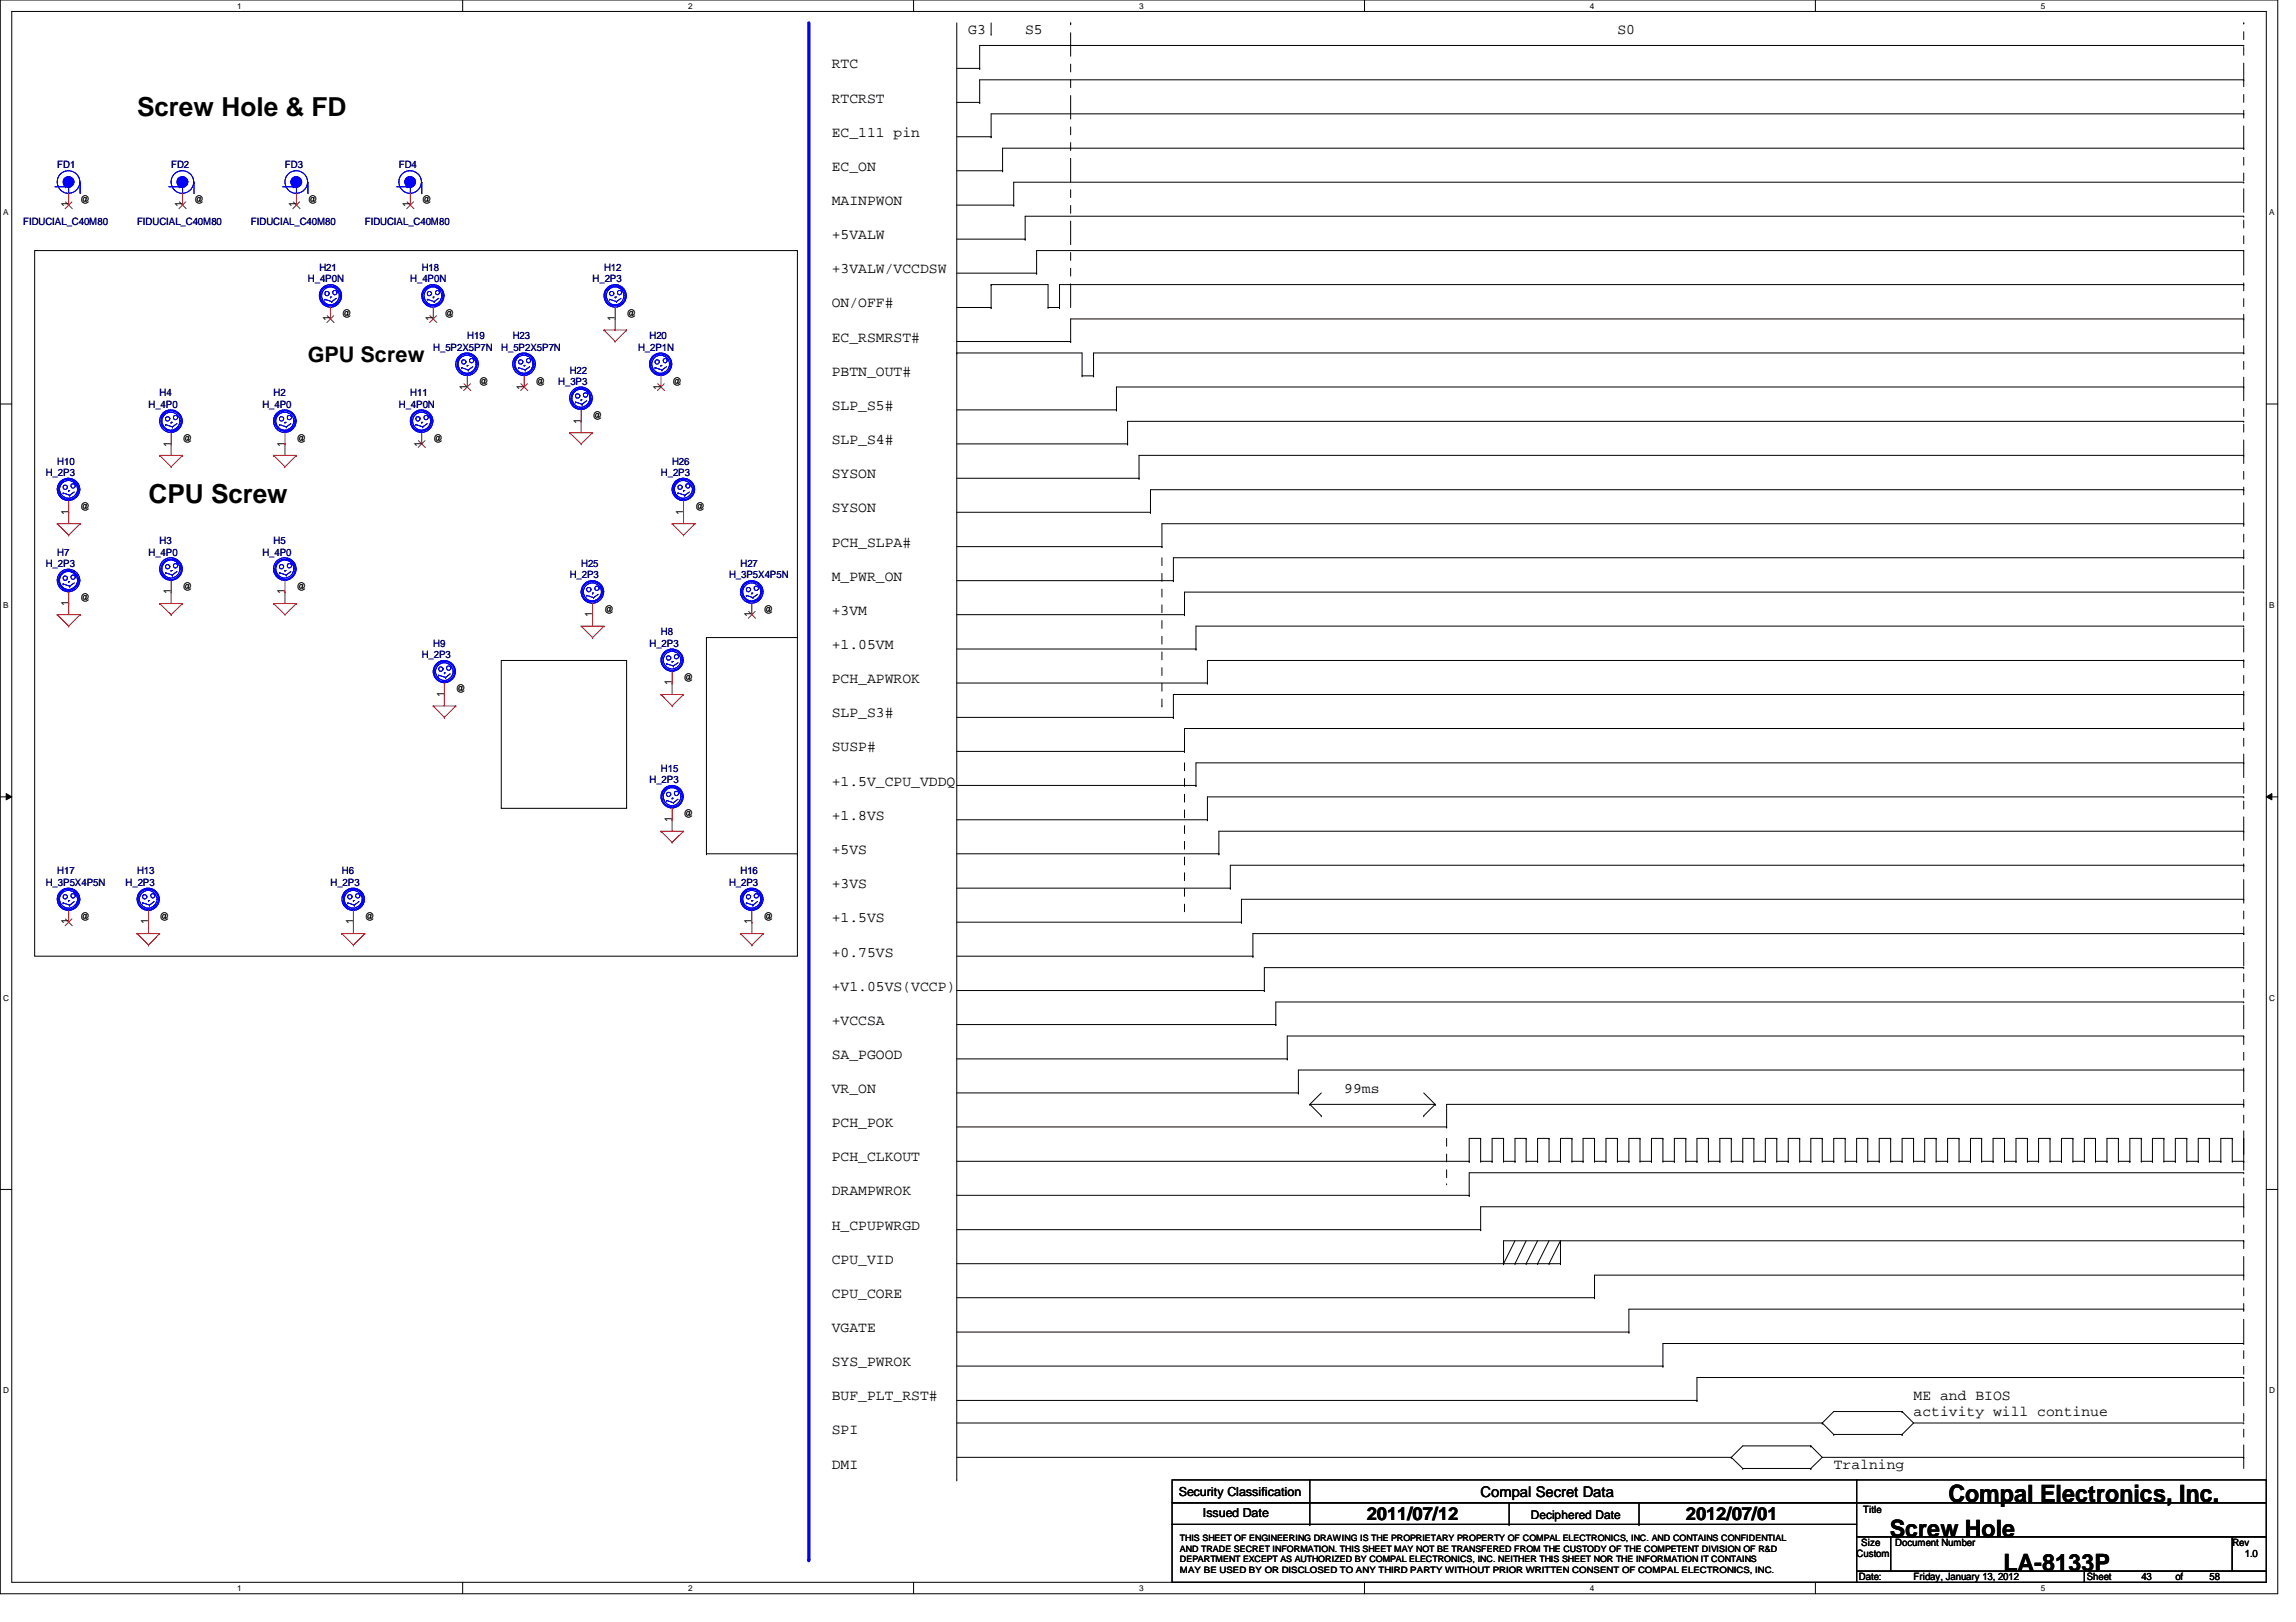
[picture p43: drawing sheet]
<svg xmlns="http://www.w3.org/2000/svg" width="297mm" height="210mm" viewBox="0 0 297 210" stroke-linecap="round" stroke-linejoin="round" font-family="sans-serif">
<defs><g id="words">
<g font-size="3.4">
<text x="17.7" y="15">Screw Hole &amp; FD</text>
<text x="19.2" y="65.1">CPU Screw</text>
</g>
<g font-size="3.1">
<text x="252.1" y="194.4">Compal Electronics, Inc.</text>
<text x="244.5" y="198.8">Screw Hole</text>
<text x="259.2" y="203.2">LA-8133P</text>
</g>
<text font-size="2.8" x="39.8" y="46.8">GPU Screw</text>
<g font-size="2.3">
<text x="176.8" y="196.6">2011/07/12</text>
<text x="218.1" y="196.6">2012/07/01</text>
</g>
<g font-size="1.9">
<text x="125.3" y="4.4">G3</text>
<text x="132.6" y="4.4">S5</text>
<text x="209.3" y="4.4">S0</text>
<text x="107.6" y="8.8">RTC</text>
<text x="107.6" y="13.3">RTCRST</text>
<text x="107.6" y="17.7">EC_111 pin</text>
<text x="107.6" y="22.1">EC_ON</text>
<text x="107.6" y="26.5">MAINPWON</text>
<text x="107.6" y="30.9">+5VALW</text>
<text x="107.6" y="35.4">+3VALW/VCCDSW</text>
<text x="107.6" y="39.8">ON/OFF#</text>
<text x="107.6" y="44.2">EC_RSMRST#</text>
<text x="107.6" y="53">SLP_S5#</text>
<text x="107.6" y="48.6">PBTN_OUT#</text>
<text x="107.6" y="57.5">SLP_S4#</text>
<text x="107.6" y="61.9">SYSON</text>
<text x="107.6" y="70.7">PCH_SLPA#</text>
<text x="107.6" y="66.3">SYSON</text>
<text x="107.6" y="75.1">M_PWR_ON</text>
<text x="107.6" y="84">+1.05VM</text>
<text x="107.6" y="79.6">+3VM</text>
<text x="107.6" y="88.4">PCH_APWROK</text>
<text x="107.6" y="92.8">SLP_S3#</text>
<text x="107.6" y="101.7">+1.5V_CPU_VDDQ</text>
<text x="107.6" y="97.2">SUSP#</text>
<text x="107.6" y="106.1">+1.8VS</text>
<text x="107.6" y="110.5">+5VS</text>
<text x="107.6" y="119.3">+1.5VS</text>
<text x="107.6" y="114.9">+3VS</text>
<text x="107.6" y="123.8">+0.75VS</text>
<text x="107.6" y="128.2">+V1.05VS(VCCP)</text>
<text x="107.6" y="132.6">+VCCSA</text>
<text x="107.6" y="137">SA_PGOOD</text>
<text x="107.6" y="141.4">VR_ON</text>
<text x="173.9" y="141.4">99ms</text>
<text x="107.6" y="145.9">PCH_POK</text>
<text x="107.6" y="150.3">PCH_CLKOUT</text>
<text x="107.6" y="154.7">DRAMPWROK</text>
<text x="107.6" y="159.1">H_CPUPWRGD</text>
<text x="107.6" y="163.5">CPU_VID</text>
<text x="107.6" y="168">CPU_CORE</text>
<text x="107.6" y="172.4">VGATE</text>
<text x="107.6" y="176.8">SYS_PWROK</text>
<text x="107.6" y="181.2">BUF_PLT_RST#</text>
<text x="107.6" y="185.6">SPI</text>
<text x="247.6" y="183.2">activity will continue</text>
<text x="247.6" y="181.2">ME and BIOS</text>
<text x="107.6" y="190.1">DMI</text>
<text x="237.2" y="190.1">Tralning</text>
<text x="191.6" y="193.7">Compal Secret Data</text>
</g>
<g font-size="1.6">
<text x="152.5" y="193.5">Security Classification</text>
<text x="155.6" y="196.3">Issued Date</text>
<text x="198" y="196.5">Deciphered Date</text>
</g>
<g font-size="1.3" fill="#000080">
<text x="7.4" y="21.8">FD1</text>
<text x="22.1" y="21.8">FD2</text>
<text x="36.9" y="21.8">FD3</text>
<text x="51.6" y="21.8">FD4</text>
<text x="3" y="29.2">FIDUCIAL_C40M80</text>
<text x="17.7" y="29.2">FIDUCIAL_C40M80</text>
<text x="32.5" y="29.2">FIDUCIAL_C40M80</text>
<text x="47.2" y="29.2">FIDUCIAL_C40M80</text>
<text x="41.3" y="35.1">H21</text>
<text x="54.6" y="35.1">H18</text>
<text x="78.1" y="35.1">H12</text>
<text x="39.8" y="36.5">H_4P0N</text>
<text x="53.1" y="36.5">H_4P0N</text>
<text x="76.7" y="36.5">H_2P3</text>
<text x="56" y="45.4">H_5P2X5P7N</text>
<text x="60.4" y="43.9">H19</text>
<text x="64.9" y="45.4">H_5P2X5P7N</text>
<text x="66.3" y="43.9">H23</text>
<text x="82.5" y="45.4">H_2P1N</text>
<text x="84" y="43.9">H20</text>
<text x="19.2" y="52.7">H_4P0</text>
<text x="20.7" y="51.3">H4</text>
<text x="33.9" y="52.7">H_4P0</text>
<text x="35.4" y="51.3">H2</text>
<text x="51.6" y="52.7">H_4P0N</text>
<text x="53.1" y="51.3">H11</text>
<text x="72.2" y="49.8">H_3P3</text>
<text x="73.7" y="48.3">H22</text>
<text x="5.9" y="61.6">H_2P3</text>
<text x="7.4" y="60.1">H10</text>
<text x="85.5" y="61.6">H_2P3</text>
<text x="86.9" y="60.1">H26</text>
<text x="7.4" y="71.9">H7</text>
<text x="19.2" y="71.9">H_4P0</text>
<text x="20.7" y="70.4">H3</text>
<text x="33.9" y="71.9">H_4P0</text>
<text x="35.4" y="70.4">H5</text>
<text x="5.9" y="73.4">H_2P3</text>
<text x="73.7" y="74.8">H_2P3</text>
<text x="75.2" y="73.4">H25</text>
<text x="94.3" y="74.8">H_3P5X4P5N</text>
<text x="95.8" y="73.4">H27</text>
<text x="56" y="83.7">H9</text>
<text x="84" y="83.7">H_2P3</text>
<text x="85.5" y="82.2">H8</text>
<text x="54.6" y="85.2">H_2P3</text>
<text x="84" y="101.4">H_2P3</text>
<text x="85.5" y="99.9">H15</text>
<text x="7.4" y="113.2">H17</text>
<text x="17.7" y="113.2">H13</text>
<text x="44.2" y="113.2">H6</text>
<text x="95.8" y="113.2">H16</text>
<text x="5.9" y="114.6">H_3P5X4P5N</text>
<text x="16.3" y="114.6">H_2P3</text>
<text x="42.8" y="114.6">H_2P3</text>
<text x="94.3" y="114.6">H_2P3</text>
</g>
<g font-size="1.3">
<text x="8.8" y="26.8" transform="rotate(-90 8.8 26.8)">1</text>
<text x="10.4" y="26.2">@</text>
<text x="23.6" y="26.8" transform="rotate(-90 23.6 26.8)">1</text>
<text x="25.1" y="26.2">@</text>
<text x="38.3" y="26.8" transform="rotate(-90 38.3 26.8)">1</text>
<text x="39.8" y="26.2">@</text>
<text x="53" y="26.8" transform="rotate(-90 53 26.8)">1</text>
<text x="54.6" y="26.2">@</text>
<text x="42.7" y="41.6" transform="rotate(-90 42.7 41.6)">1</text>
<text x="44.2" y="41">@</text>
<text x="56" y="41.6" transform="rotate(-90 56 41.6)">1</text>
<text x="57.5" y="41">@</text>
<text x="79.5" y="41.6" transform="rotate(-90 79.5 41.6)">1</text>
<text x="81.1" y="41">@</text>
<text x="60.4" y="50.4" transform="rotate(-90 60.4 50.4)">1</text>
<text x="61.9" y="49.8">@</text>
<text x="67.8" y="50.4" transform="rotate(-90 67.8 50.4)">1</text>
<text x="69.3" y="49.8">@</text>
<text x="85.5" y="50.4" transform="rotate(-90 85.5 50.4)">1</text>
<text x="87" y="49.8">@</text>
<text x="22.1" y="57.8" transform="rotate(-90 22.1 57.8)">1</text>
<text x="23.6" y="57.2">@</text>
<text x="36.8" y="57.8" transform="rotate(-90 36.8 57.8)">1</text>
<text x="38.4" y="57.2">@</text>
<text x="54.5" y="57.8" transform="rotate(-90 54.5 57.8)">1</text>
<text x="56" y="57.2">@</text>
<text x="75.1" y="54.8" transform="rotate(-90 75.1 54.8)">1</text>
<text x="76.7" y="54.2">@</text>
<text x="10.4" y="66">@</text>
<text x="89.9" y="66">@</text>
<text x="8.8" y="66.6" transform="rotate(-90 8.8 66.6)">1</text>
<text x="88.4" y="66.6" transform="rotate(-90 88.4 66.6)">1</text>
<text x="10.4" y="77.8">@</text>
<text x="22.1" y="76.9" transform="rotate(-90 22.1 76.9)">1</text>
<text x="23.6" y="76.3">@</text>
<text x="36.8" y="76.9" transform="rotate(-90 36.8 76.9)">1</text>
<text x="38.4" y="76.3">@</text>
<text x="8.8" y="78.4" transform="rotate(-90 8.8 78.4)">1</text>
<text x="76.6" y="79.9" transform="rotate(-90 76.6 79.9)">1</text>
<text x="78.1" y="79.3">@</text>
<text x="97.2" y="79.9" transform="rotate(-90 97.2 79.9)">1</text>
<text x="98.8" y="79.3">@</text>
<text x="59" y="89.6">@</text>
<text x="86.9" y="88.7" transform="rotate(-90 86.9 88.7)">1</text>
<text x="88.4" y="88.1">@</text>
<text x="57.4" y="90.2" transform="rotate(-90 57.4 90.2)">1</text>
<text x="86.9" y="106.4" transform="rotate(-90 86.9 106.4)">1</text>
<text x="88.4" y="105.8">@</text>
<text x="8.8" y="119.6" transform="rotate(-90 8.8 119.6)">1</text>
<text x="10.4" y="119">@</text>
<text x="19.2" y="119.6" transform="rotate(-90 19.2 119.6)">1</text>
<text x="20.7" y="119">@</text>
<text x="45.7" y="119.6" transform="rotate(-90 45.7 119.6)">1</text>
<text x="47.2" y="119">@</text>
<text x="97.2" y="119.6" transform="rotate(-90 97.2 119.6)">1</text>
<text x="98.8" y="119">@</text>
<text x="241" y="195.8">Title</text>
<text x="240.2" y="201.5">Custom</text>
<text x="240.8" y="200.1">Size</text>
<text x="245.2" y="200.1">Document Number</text>
<text x="288.8" y="200.1">Rev</text>
<text x="290.4" y="201.5">1.0</text>
<text x="240.5" y="204.5">Date:</text>
<text x="247.6" y="204.5">Friday, January 13, 2012</text>
<text x="270" y="204.5">Sheet</text>
<text x="277" y="204.5">43</text>
<text x="281.4" y="204.5">of</text>
<text x="285.8" y="204.5">58</text>
</g>
<g font-size="1.1">
<text x="30.7" y="1.1">1</text>
<text x="89" y="1.1">2</text>
<text x="147.4" y="1.1">3</text>
<text x="205.7" y="1.1">4</text>
<text x="264" y="1.1">5</text>
<text x=".4" y="27.9">A</text>
<text x="293.6" y="27.9">A</text>
<text x=".4" y="78.7">B</text>
<text x="293.6" y="78.7">B</text>
<text x=".4" y="129.5">C</text>
<text x="293.6" y="129.5">C</text>
<text x=".4" y="180.3">D</text>
<text x="293.6" y="180.3">D</text>
<text x="152.6" y="202.2">DEPARTMENT EXCEPT AS AUTHORIZED BY COMPAL ELECTRONICS, INC. NEITHER THIS SHEET NOR THE INFORMATION IT CONTAINS</text>
<text x="152.6" y="200.8">AND TRADE SECRET INFORMATION. THIS SHEET MAY NOT BE TRANSFERED FROM THE CUSTODY OF THE COMPETENT DIVISION OF R&amp;D</text>
<text x="152.7" y="199.4">THIS SHEET OF ENGINEERING DRAWING IS THE PROPRIETARY PROPERTY OF COMPAL ELECTRONICS, INC. AND CONTAINS CONFIDENTIAL</text>
<text x="152.7" y="203.6">MAY BE USED BY OR DISCLOSED TO ANY THIRD PARTY WITHOUT PRIOR WRITTEN CONSENT OF COMPAL ELECTRONICS, INC.</text>
<text x="30.7" y="205.9">1</text>
<text x="89" y="205.9">2</text>
<text x="147.4" y="205.9">3</text>
<text x="205.7" y="205.9">4</text>
<text x="264" y="205.9">5</text>
</g>
</g></defs>
<path d="M0 0h294.7v206.2h-294.7zM1.5 1.5h291.7v203.3h-291.7z" fill="none" stroke="#000" stroke-width=".13"/>
<g fill="#fff">
<path d="M30.7 .2h.6v1.2h-.6z"/>
<path d="M30.7 204.9h.6v1.2h-.6z"/>
</g>
<path d="M59.9 0v1.5M59.9 204.8v1.4" fill="none" stroke="#000" stroke-width=".13"/>
<g fill="#fff">
<path d="M89 .2h.6v1.2h-.6z"/>
<path d="M89 204.9h.6v1.2h-.6z"/>
</g>
<path d="M118.2 0v1.5M118.2 204.8v1.4" fill="none" stroke="#000" stroke-width=".13"/>
<g fill="#fff">
<path d="M147.4 .2h.6v1.2h-.6z"/>
<path d="M147.4 204.9h.6v1.2h-.6z"/>
</g>
<path d="M176.5 0v1.5M176.5 204.8v1.4" fill="none" stroke="#000" stroke-width=".13"/>
<g fill="#fff">
<path d="M205.7 .2h.6v1.2h-.6z"/>
<path d="M205.7 204.9h.6v1.2h-.6z"/>
</g>
<path d="M234.9 0v1.5M234.9 204.8v1.4" fill="none" stroke="#000" stroke-width=".13"/>
<g fill="#fff">
<path d="M264 .2h.6v1.2h-.6z"/>
<path d="M264 204.9h.6v1.2h-.6z"/>
<path d="M.4 26.9h.7v1.2h-.7z"/>
<path d="M293.6 26.9h.7v1.2h-.7z"/>
<path d="M.4 77.7h.7v1.2h-.7z"/>
<path d="M293.6 77.7h.7v1.2h-.7z"/>
</g>
<path d="M0 52.3h1.5M293.2 52.3h1.5" fill="none" stroke="#000" stroke-width=".13"/>
<g fill="#fff">
<path d="M.4 128.5h.8v1.2h-.8z"/>
<path d="M293.6 128.5h.7v1.2h-.7z"/>
</g>
<path d="M0 103.1h1.5M.8 102.7l.7 .4-.7 .4zM293.2 103.1l.7-.4v.8zM293.2 103.1h1.5" fill="none" stroke="#000" stroke-width=".13"/>
<path d="M.8 102.7l.7 .4-.7 .4zM293.2 103.1l.7-.4v.8z" fill="#000"/>
<g fill="#fff">
<path d="M.4 179.3h.8v1.2h-.8z"/>
<path d="M293.6 179.3h.7v1.2h-.7z"/>
</g>
<g fill="none" stroke="#000" stroke-width=".13">
<path d="M123.8 3v188.5M4.5 32.4h98.7v91.3h-98.7zM123.8 45.7h16.2v2.9M123.8 45.7h.1M123.8 44.2h14.7M138.5 44.2h.1M140 48.6h.1M140 48.6h1.5M141.5 48.6h.1M290.3 41.3h-151.8v2.9M290.3 41.3h.1M290.3 45.7h.1"/>
<path d="M290.3 45.7h-148.8v2.9M64.9 85.5h16.2v19.1h-16.2zM91.4 82.5h.1M91.4 82.5v28M91.4 82.5h11.8M123.8 88.4h32.4M123.8 92.8h28M123.8 97.2h29.4M151.8 92.8h.1M153.2 97.2h.1M156.2 88.4h.1M156.2 85.5v2.9"/>
<path d="M290.3 94.3h-137.1v2.9M290.3 89.9h.1M290.3 94.3h.1M290.3 98.7h.1M290.3 98.7h-135.6v2.9M290.3 89.9h-138.5v2.9M91.4 110.5h.1M91.4 110.5h11.8M103.2 110.5h.1M123.8 110.5h33.9M123.8 101.6h30.9M123.8 106.1h32.4"/>
<path d="M123.8 119.3h36.8M123.8 114.9h35.4M154.7 101.6h.1M156.2 106.1h.1M157.7 110.5h.1M159.2 114.9h.1M160.6 119.3h.1M290.3 112h-131.1v2.9M290.3 103.1h-134.1v3M290.3 116.4h-129.7v2.9M290.3 107.6h-132.6v2.9M290.3 107.6h.1"/>
<path d="M290.3 103.1h.1M290.3 112h.1M290.3 116.4h.1M123.8 128.2h39.8M123.8 123.7h38.3M123.8 137h42.7M123.8 132.6h41.3M162.1 123.7h.1M163.6 128.2h.1M165.1 132.6h.1M166.5 137h.1M290.3 120.8h-128.2v2.9"/>
<path d="M290.3 134.1h-123.8v2.9M290.3 125.2h-126.7v3M290.3 138.5h-122.3v2.9M290.3 125.2h.1M290.3 120.8h.1M290.3 129.7h.1M290.3 134.1h.1M290.3 138.5h.1M290.3 129.7h-125.2v2.9M0 153.9h1.5M123.8 159.1h67.8M123.8 154.7h66.3"/>
<path d="M123.8 150.3h66.3M123.8 145.8h63.4M123.8 141.4h44.2M168 141.4h.1M169.5 142.9h.1M169.5 142.9h16.2M169.5 142.9l1.4 1.5M170.9 144.4h.1M170.9 141.4l-1.4 1.5M184.2 144.4h.1M184.2 141.4l1.5 1.5M185.7 142.9h.1"/>
<path d="M185.7 142.9l-1.5 1.5M187.2 145.8h.1M190.1 154.7h.1M190.1 150.3h.1M191.6 159.1h.1M191.6 147.3h.1M191.6 150.3h.1M191.6 147.3v3M191.6 150.3h1.4M191.6 147.3h-1.5v3M193 150.3h.1M194.5 147.3h-1.5v3"/>
<path d="M194.5 150.3h.1M194.5 147.3h.1M194.5 147.3v3M194.5 150.3h1.5M196 150.3h.1M197.4 150.3h.1M197.4 147.3h.1M197.4 150.3h1.5M197.4 147.3v3M197.4 147.3h-1.4v3M198.9 150.3h.1M200.4 147.3h-1.5v3"/>
<path d="M200.4 147.3h.1M200.4 150.3h.1M200.4 150.3h1.5M200.4 147.3v3M201.9 150.3h.1M203.4 147.3h-1.5v3M203.4 147.3h.1M203.4 150.3h.1M203.4 150.3h1.4M203.4 147.3v3M204.8 150.3h.1M206.3 147.3h-1.5v3"/>
<path d="M206.3 147.3h.1M206.3 150.3h.1M206.3 147.3v3M206.3 150.3h1.5M207.8 150.3h.1M209.3 147.3h-1.5v3M209.3 147.3h.1M209.3 150.3h.1M209.3 150.3h1.4M209.3 147.3v3M210.7 150.3h.1M212.2 147.3h.1"/>
<path d="M212.2 150.3h.1M212.2 150.3h1.5M212.2 147.3v3M212.2 147.3h-1.5v3M213.7 150.3h.1M215.1 147.3h-1.4v3M215.1 150.3h.1M215.1 147.3h.1M215.1 147.3v3M215.1 150.3h1.5M216.6 150.3h.1M218.1 150.3h.1"/>
<path d="M218.1 147.3h.1M218.1 150.3h1.4M218.1 147.3v3M218.1 147.3h-1.5v3M219.5 150.3h.1M221 147.3h-1.5v3M221 147.3h.1M221 150.3h.1M221 150.3h1.5M221 147.3v3M222.5 150.3h.1M224 147.3h-1.5v3"/>
<path d="M224 147.3h.1M224 150.3h.1M224 150.3h1.5M224 147.3v3M225.5 150.3h.1M226.9 147.3h-1.4v3M226.9 147.3h.1M226.9 150.3h.1M226.9 150.3h1.5M226.9 147.3v3M228.4 150.3h.1M229.9 147.3h-1.5v3"/>
<path d="M229.9 150.3h.1M229.9 147.3h.1M229.9 150.3h1.4M229.9 147.3v3M231.3 150.3h.1M232.8 147.3h.1M232.8 150.3h.1M232.8 150.3h1.5M232.8 147.3v3M232.8 147.3h-1.5v3M234.3 150.3h.1M235.8 147.3h-1.5v3"/>
<path d="M235.8 147.3h.1M235.8 150.3h.1M235.8 150.3h1.4M235.8 147.3v3M237.2 150.3h.1M238.7 150.3h.1M238.7 147.3h.1M238.7 150.3h1.5M238.7 147.3v3M238.7 147.3h-1.5v3M240.2 150.3h.1M241.6 147.3h-1.4v3"/>
<path d="M241.6 150.3h.1M241.6 147.3h.1M241.6 150.3h1.5M241.6 147.3v3M243.1 150.3h.1M244.6 147.3h-1.5v3M244.6 147.3h.1M244.6 150.3h.1M244.6 150.3h1.5M244.6 147.3v3M246.1 150.3h.1M247.6 147.3h-1.5v3"/>
<path d="M247.6 150.3h.1M247.6 147.3h.1M247.6 150.3h1.4M247.6 147.3v3M249 150.3h.1M250.5 147.3h-1.5v3M250.5 147.3h.1M250.5 150.3h.1M250.5 150.3h1.5M250.5 147.3v3M252 150.3h.1M253.4 147.3h-1.4v3"/>
<path d="M253.4 150.3h.1M253.4 147.3h.1M253.4 150.3h1.5M253.4 147.3v3M254.9 150.3h.1M256.4 147.3h-1.5v3M256.4 150.3h.1M256.4 147.3h.1M256.4 150.3h1.4M256.4 147.3v3M257.8 150.3h.1M259.3 150.3h.1"/>
<path d="M259.3 147.3h.1M259.3 150.3h1.5M259.3 147.3v3M259.3 147.3h-1.5v3M260.8 150.3h.1M262.3 147.3h-1.5v3M262.3 147.3h.1M262.3 150.3h.1M262.3 150.3h1.4M262.3 147.3v3M263.7 150.3h.1M265.2 147.3h.1"/>
<path d="M265.2 150.3h.1M265.2 150.3h1.5M265.2 147.3v3M265.2 147.3h-1.5v3M266.7 150.3h.1M268.2 147.3h-1.5v3M268.2 147.3h.1M268.2 150.3h.1M268.2 150.3h1.5M268.2 147.3v3M269.7 150.3h.1M271.1 147.3h-1.4v3"/>
<path d="M271.1 150.3h.1M271.1 147.3h.1M271.1 150.3h1.5M271.1 147.3v3M272.6 150.3h.1M274.1 147.3h-1.5v3M274.1 147.3h.1M274.1 150.3h.1M274.1 150.3h1.4M274.1 147.3v3M275.5 150.3h.1M277 147.3h-1.5v3"/>
<path d="M277 147.3h.1M277 150.3h.1M277 150.3h1.5M277 147.3v3M278.5 150.3h.1M279.9 150.3h.1M279.9 147.3h.1M279.9 150.3h1.5M279.9 147.3v3M279.9 147.3h-1.4v3M281.4 150.3h.1M282.9 147.3h-1.5v3"/>
<path d="M282.9 150.3h.1M282.9 147.3h.1M282.9 150.3h1.5M282.9 147.3v3M284.4 150.3h.1M285.8 147.3h.1M285.8 150.3h.1M285.8 150.3h1.5M285.8 147.3v3M285.8 147.3h-1.4v3M287.3 150.3h.1M288.8 147.3h-1.5v3"/>
<path d="M288.8 150.3h.1M288.8 147.3h.1M288.8 150.3h1.5M288.8 147.3v3M290.3 156.2h-98.7v2.9M290.3 142.9h-103.1v2.9M290.3 151.8h.1M290.3 156.2h.1M290.3 142.9h.1M290.3 150.3h.1M290.3 147.3v3M290.3 151.8h-100.2v2.9"/>
<path d="M293.2 153.9h1.5M123.8 163.5h78.1M123.8 167.9h82.5M123.8 172.4h86.9M123.8 176.8h91.3M194.5 163.5h.1M196 163.5h.1M196 160.6l-1.5 2.9M197.4 163.5h.1M197.4 160.6l-1.4 2.9M198.9 163.5h.1M198.9 160.6l-1.5 2.9"/>
<path d="M200.4 163.5h.1M200.4 160.6l-1.5 2.9M200.4 163.5l1.5-2.9v2.9M201.9 163.5h.1M206.3 167.9h.1M210.7 172.4h.1M215.1 176.8h.1M290.3 178.3h-70.8v2.9M290.3 165h-84v2.9M290.3 160.6h-95.8v2.9M290.3 173.9h-75.2v2.9M290.3 160.6h.1"/>
<path d="M290.3 178.3h.1M290.3 169.4h.1M290.3 165h.1M290.3 173.9h.1M290.3 169.4h-79.6v3M123.8 191.5h.1M123.8 181.2h95.7M123.8 184.1h112M123.8 188.6h100.2M151.6 191.5h88.6v3h-88.6zM151.6 194.5h88.6v2.8h-88.6zM151.6 197.3h88.6v7.5h-88.6z"/>
<path d="M169.5 194.5h.1M169.5 197.3h.1M169.5 191.5v5.8M195.2 197.3h.1M195.2 194.5v2.8M212 197.3h.1M212 194.5v2.8M219.5 181.2h.1M224 188.6h.1M224 188.6l1.5 1.4M225.5 190h.1M225.5 190h8.8"/>
<path d="M234.3 187.1h-8.8l-1.5 1.5M234.3 190h.1M234.3 187.1h.1M234.3 187.1l1.5 1.5M235.8 184.1h.1M235.8 184.1l1.4 1.5M235.8 188.6l-1.5 1.4M235.8 188.6h54.5M237.2 185.6h.1M237.2 185.6h8.9M240.2 191.5h53v3h-53zM240.2 194.5h53v4.4h-53z"/>
<path d="M240.2 198.9h4.4v4.4h-4.4zM244.6 198.9h44.2v4.4h-44.2zM246.1 185.6h.1M246.1 182.7h.1M246.1 182.7l1.5 1.4M246.1 182.7h-8.9l-1.4 1.4M247.6 184.1h42.7M247.6 184.1l-1.5 1.5M288.8 198.9h4.4v4.4h-4.4zM290.3 184.1h.1M290.3 188.6h.1M240.2 203.3h29.5v1.5h-29.5z"/>
<path d="M269.7 203.3h23.5v1.5h-23.5z"/>
</g>
<g fill="none" stroke="#800040" stroke-width=".13">
<path d="M22.1 57.4h.1M22.1 57.4v1.5M36.9 57.4h.1M36.9 57.4v1.5M75.2 54.5h.1M75.2 54.5v1.5M79.6 41.3h.1M79.6 41.3v1.4M8.9 66.3h.1M8.9 78.1h.1M8.9 66.3v1.5M8.9 78.1v1.4"/>
<path d="M22.1 76.6h.1M22.1 76.6v1.5M36.9 76.6h.1M36.9 76.6v1.5M76.7 79.5h.1M76.7 79.5v1.5M88.4 66.3h.1M88.4 66.3v1.5M57.5 89.9h.1M57.5 89.9v1.5M86.9 88.4h.1M86.9 88.4v1.5"/>
<path d="M19.2 119.3h.1M19.2 119.3v1.5M45.7 119.3h.1M45.7 119.3v1.5M86.9 106.1h.1M86.9 106.1v1.5M97.3 119.3h.1M97.3 119.3v1.5"/>
</g>
<g fill="none" stroke="#f00" stroke-width=".13">
<path d="M20.7 58.9l1.4 1.5M20.7 58.9h.1M20.7 58.9h2.9M23.6 58.9h.1M23.6 58.9l-1.5 1.5M35.4 58.9l1.5 1.5M35.4 58.9h.1M35.4 58.9h3M38.4 58.9h.1M38.4 58.9l-1.5 1.5M73.7 56l1.5 1.4M73.7 56h.1"/>
<path d="M73.7 56h3M75.2 57.4h.1M76.7 56h.1M76.7 56l-1.5 1.4M78.1 42.7l1.5 1.5M78.1 42.7h.1M78.1 42.7h3M79.6 44.2h.1M81.1 42.7h.1M81.1 42.7l-1.5 1.5M7.4 67.8h.1M7.4 79.5h.1"/>
<path d="M7.4 67.8h3M7.4 79.5h3M7.4 67.8l1.5 1.5M7.4 79.5l1.5 1.5M8.9 69.3h.1M10.4 67.8h.1M10.4 79.5h.1M10.4 67.8l-1.5 1.5M10.4 79.5l-1.5 1.5M20.7 78.1l1.4 1.4M20.7 78.1h.1M20.7 78.1h2.9"/>
<path d="M22.1 60.4h.1M22.1 79.5h.1M23.6 78.1h.1M23.6 78.1l-1.5 1.4M35.4 78.1l1.5 1.4M35.4 78.1h.1M35.4 78.1h3M36.9 79.5h.1M36.9 60.4h.1M38.4 78.1h.1M38.4 78.1l-1.5 1.4M86.9 67.8l1.5 1.5"/>
<path d="M86.9 67.8h.1M86.9 67.8h3M88.4 69.3h.1M89.9 67.8h.1M89.9 67.8l-1.5 1.5M8.9 81h.1M56 91.4h.1M56 91.4h3M56 91.4l1.5 1.4M57.5 92.8h.1M59 91.4h.1M59 91.4l-1.5 1.4"/>
<path d="M75.2 81l1.5 1.5M75.2 81h.1M75.2 81h2.9M76.7 82.5h.1M78.1 81h.1M78.1 81l-1.4 1.5M85.5 89.9l1.4 1.5M85.5 89.9h.1M85.5 89.9h2.9M86.9 91.4h.1M88.4 89.9h.1M88.4 89.9l-1.5 1.5"/>
<path d="M85.5 107.6l1.4 1.4M85.5 107.6h.1M85.5 107.6h2.9M86.9 109h.1M88.4 107.6h.1M88.4 107.6l-1.5 1.4M17.7 120.8h.1M17.7 120.8h3M17.7 120.8l1.5 1.5M19.2 122.3h.1M20.7 120.8h.1M20.7 120.8l-1.5 1.5"/>
<path d="M44.2 120.8h.1M44.2 120.8h3M44.2 120.8l1.5 1.5M45.7 122.3h.1M47.2 120.8h.1M47.2 120.8l-1.5 1.5M95.8 120.8h.1M95.8 120.8h3M95.8 120.8l1.5 1.5M97.3 122.3h.1M98.8 120.8h.1M98.8 120.8l-1.5 1.5"/>
</g>
<path d="M150.3 72.2v19.2M150.3 91.4h.1M153.2 98.7v19.2M153.2 117.9h.1M187.2 147.3v5.9M187.2 153.2h.1" fill="none" stroke="#000" stroke-width=".13" stroke-dasharray="1 1 1 1 1 1 1 1"/>
<path d="M290.3 3h.1M290.3 190v-187" fill="none" stroke="#000" stroke-width=".13" stroke-dasharray="3 1 1 1 1 1"/>
<path d="M104.6 3v198.8" fill="none" stroke="#00f" stroke-width=".42"/>
<circle cx="104.6" cy="201.8" r=".21" fill="#00f"/>
<g fill="none" stroke="#000" stroke-width=".13">
<path d="M123.8 8.8h2.9M123.8 13.3h2.9M123.8 17.7h4.4M126.7 8.8h.1M126.7 13.3h.1M128.2 4.4h.1M128.2 17.7h.1M128.2 3v1.4M290.3 14.7h-162.1v3M290.3 19.2h-160.6v2.9M290.3 5.9h-163.6v2.9M290.3 10.3h-163.6v3"/>
<path d="M290.3 5.9h.1M290.3 10.3h.1M290.3 19.2h.1M290.3 14.7h.1M123.8 22.1h5.9M123.8 26.5h7.3M123.8 30.9h8.8M123.8 35.3h10.3M123.8 39.8h4.4M128.2 36.8h.1M128.2 39.8h.1M128.2 36.8v3"/>
<path d="M128.2 36.8h7.4v3M129.7 22.1h.1M131.1 26.5h.1M132.6 30.9h.1M134.1 35.3h.1M135.6 39.8h.1M135.6 39.8h1.5M137.1 39.8h.1M290.3 28h-157.7v2.9M290.3 36.8h-153.2v3M290.3 32.4h-156.2v2.9M290.3 23.6h.1"/>
<path d="M290.3 28h.1M290.3 32.4h.1M290.3 36.8h.1M290.3 23.6h-159.2v2.9M123.8 53h20.6M123.8 57.4h22.1M144.4 53h.1M145.9 57.4h.1M290.3 54.5h-144.4v2.9M290.3 58.9h-142.9v3M290.3 50.1h-145.9v2.9M290.3 50.1h.1"/>
<path d="M290.3 54.5h.1M290.3 58.9h.1M123.8 66.3h25M123.8 61.9h23.6M123.8 75.1h28M123.8 70.7h26.5M123.8 79.5h29.4M147.4 61.9h.1M148.8 66.3h.1M150.3 70.7h.1M151.8 75.1h.1M153.2 79.5h.1"/>
<path d="M290.3 63.4h-141.5v2.9M290.3 76.6h-137.1v2.9M290.3 67.8h-140v2.9M290.3 63.4h.1M290.3 72.2h.1M290.3 67.8h.1M290.3 76.6h.1M290.3 72.2h-138.5v2.9M123.8 84h30.9M154.7 84h.1M156.2 85.5h134.1M290.3 81h.1"/>
<path d="M290.3 85.5h.1M290.3 81h-135.6v3"/>
</g>
<path d="M138.5 3h.1M138.5 39.8v-36.8" fill="none" stroke="#000" stroke-width=".13" stroke-dasharray="3 1 1 1 1 1"/>
<g fill="none" stroke="#00f" stroke-width=".13">
<path d="M59.7 47.6h.1M59.7 47.6l.9 .3M60.4 47.3h.1M60.4 47.3h.2M60.6 47.9h.1M61.2 47.5l-.6 .4"/>
<circle cx="60" cy="46.8" r=".29"/>
<circle cx="60.4" cy="47.1" r="1.31"/>
<circle cx="60.4" cy="47.1" r="1.46"/>
<circle cx="60.4" cy="47.1" r="1.17"/>
<circle cx="61" cy="46.7" r=".29"/>
</g>
<path d="M60.4 48.6v1.5" fill="none" stroke="#f00" stroke-width=".13"/>
<path d="M60 49.7l.9 .8M60.9 49.7l-.9 .8" fill="none" stroke="#804000" stroke-width=".13"/>
<circle cx="23.6" cy="23.6" r=".7" fill="#00f"/>
<g fill="none" stroke="#00f" stroke-width=".13">
<path d="M21.8 24.2h1.4M23.2 24.2h.1M23.6 23.5h.1M23.6 23.5v1.6M25.1 23.6h.1M25.1 23.6v1.5"/>
<circle cx="23.6" cy="23.6" r="1.46"/>
<circle cx="23.6" cy="23.6" r=".7"/>
</g>
<circle cx="23.6" cy="23.6" r=".7" fill="#00f"/>
<g fill="none" stroke="#00f" stroke-width=".13">
<path d="M21.8 24.2h1.4M23.2 24.2h.1M23.6 23.5h.1M23.6 23.5v1.6M25.1 23.6h.1M25.1 23.6v1.5M36.1 54.9h.1M36.1 54.9l.9 .3M36.9 54.7h.1M37 55.2h.1M37.6 54.8l-.6 .4M8.2 116.8l.8 .3"/>
<path d="M8.2 116.8h.1M8.9 116.5h.1M9 117.1h.1M9.6 116.7l-.6 .4"/>
<circle cx="23.6" cy="23.6" r="1.46"/>
<circle cx="23.6" cy="23.6" r=".7"/>
<circle cx="36.4" cy="54.2" r=".29"/>
<circle cx="36.8" cy="54.5" r="1.46"/>
<circle cx="36.8" cy="54.5" r="1.17"/>
<circle cx="36.9" cy="54.5" r="1.32"/>
<circle cx="37.4" cy="54" r=".29"/>
<circle cx="8.4" cy="116.1" r=".29"/>
<circle cx="8.8" cy="116.4" r="1.31"/>
<circle cx="8.9" cy="116.4" r="1.45"/>
<circle cx="8.9" cy="116.4" r="1.15"/>
<circle cx="9.4" cy="115.9" r=".29"/>
</g>
<path d="M23.6 25.1v1.4M36.9 56v1.4M8.9 117.9v1.4" fill="none" stroke="#f00" stroke-width=".13"/>
<path d="M23.2 26.1l.9 .9M24 26.1l-.8 .9M8.5 118.9l.9 .9M9.3 118.9l-.9 .9" fill="none" stroke="#804000" stroke-width=".13"/>
<circle cx="8.9" cy="23.6" r=".7" fill="#00f"/>
<g fill="none" stroke="#00f" stroke-width=".13">
<path d="M7.1 24.2h1.4M8.5 24.2h.1M8.9 23.5h.1M8.9 23.5v1.6M10.4 23.6h.1M10.4 23.6v1.5"/>
<circle cx="8.9" cy="23.6" r="1.46"/>
<circle cx="8.9" cy="23.6" r=".7"/>
</g>
<circle cx="8.9" cy="23.6" r=".7" fill="#00f"/>
<g fill="none" stroke="#00f" stroke-width=".13">
<path d="M7.1 24.2h1.4M8.5 24.2h.1M8.9 23.5h.1M8.9 23.5v1.6M10.4 23.6h.1M10.4 23.6v1.5M55.3 38.7h.1M55.3 38.7l.9 .3M56 38.4h.1M56 38.4h.2M56.2 39h.1M56.8 38.6l-.6 .4"/>
<path d="M67.1 47.6h.1M67.1 47.6l.8 .3M67.8 47.3h.1M67.9 47.9h.1M68.5 47.5l-.6 .4M74.5 52l.8 .3M74.5 52h.1M75.2 51.7h.1M75.3 52.3h.1M75.9 51.9l-.6 .4M84.7 47.6h.1M84.7 47.6l.9 .3"/>
<path d="M85.5 47.3h.1M85.6 47.9h.1M86.2 47.5l-.6 .4M36.1 74.1h.1M36.1 74.1l.9 .3M36.9 73.8h.1M37 74.4h.1M37.6 74l-.6 .4M75.9 77l.9 .3M75.9 77h.1M76.7 76.8h.1M76.8 77.3h.1"/>
<path d="M77.4 76.9l-.6 .4M96.6 77l.8 .3M96.6 77h.1M97.3 76.8h.1M97.4 77.3h.1M98 76.9l-.6 .4M56.8 87.4h.1M56.8 87.4l.9 .3M57.5 87.1h.2M57.5 87.1h.1M57.7 87.7h.1M58.2 87.2l-.5 .5"/>
<path d="M18.5 116.8h.1M18.5 116.8l.8 .3M19.2 116.5h.1M19.3 117.1h.1M19.9 116.7l-.6 .4M86.2 103.6l.9 .3M86.2 103.6h.1M86.9 103.3h.2M86.9 103.3h.1M87.1 103.9h.1M87.7 103.4l-.6 .5M96.6 116.8l.8 .3"/>
<path d="M96.6 116.8h.1M97.3 116.5h.1M97.4 117.1h.1M98 116.7l-.6 .4"/>
<circle cx="8.9" cy="23.6" r="1.46"/>
<circle cx="8.9" cy="23.6" r=".7"/>
<circle cx="55.5" cy="38" r=".29"/>
<circle cx="56" cy="38.3" r="1.45"/>
<circle cx="56" cy="38.3" r="1.15"/>
<circle cx="56" cy="38.3" r="1.31"/>
<circle cx="56.6" cy="37.9" r=".27"/>
<circle cx="67.4" cy="46.8" r=".29"/>
<circle cx="67.8" cy="47.1" r="1.31"/>
<circle cx="67.8" cy="47.1" r="1.46"/>
<circle cx="67.8" cy="47.1" r="1.17"/>
<circle cx="68.4" cy="46.7" r=".29"/>
<circle cx="74.7" cy="51.2" r=".29"/>
<circle cx="75.1" cy="51.6" r="1.31"/>
<circle cx="75.2" cy="51.5" r="1.46"/>
<circle cx="75.2" cy="51.5" r="1.17"/>
<circle cx="75.7" cy="51.1" r=".29"/>
<circle cx="85" cy="46.8" r=".29"/>
<circle cx="85.5" cy="47.1" r="1.45"/>
<circle cx="85.5" cy="47.1" r="1.15"/>
<circle cx="85.5" cy="47.1" r="1.32"/>
<circle cx="86" cy="46.7" r=".27"/>
<circle cx="36.4" cy="73.3" r=".29"/>
<circle cx="36.8" cy="73.6" r="1.46"/>
<circle cx="36.8" cy="73.6" r="1.17"/>
<circle cx="36.9" cy="73.7" r="1.32"/>
<circle cx="37.4" cy="73.2" r=".29"/>
<circle cx="76.2" cy="76.3" r=".29"/>
<circle cx="76.6" cy="76.6" r="1.32"/>
<circle cx="76.6" cy="76.6" r="1.46"/>
<circle cx="76.6" cy="76.6" r="1.17"/>
<circle cx="77.2" cy="76.1" r=".29"/>
<circle cx="96.8" cy="76.3" r=".29"/>
<circle cx="97.2" cy="76.6" r="1.31"/>
<circle cx="97.3" cy="76.6" r="1.46"/>
<circle cx="97.3" cy="76.6" r="1.17"/>
<circle cx="97.8" cy="76.1" r=".29"/>
<circle cx="57" cy="86.6" r=".29"/>
<circle cx="57.5" cy="86.9" r="1.32"/>
<circle cx="57.5" cy="86.9" r="1.44"/>
<circle cx="57.5" cy="86.9" r="1.14"/>
<circle cx="58" cy="86.5" r=".29"/>
<circle cx="18.7" cy="116.1" r=".29"/>
<circle cx="19.2" cy="116.4" r="1.32"/>
<circle cx="19.2" cy="116.4" r="1.44"/>
<circle cx="19.2" cy="116.4" r="1.14"/>
<circle cx="19.7" cy="115.9" r=".27"/>
<circle cx="86.5" cy="102.8" r=".29"/>
<circle cx="86.9" cy="103.1" r="1.45"/>
<circle cx="86.9" cy="103.1" r="1.15"/>
<circle cx="86.9" cy="103.1" r="1.32"/>
<circle cx="87.5" cy="102.7" r=".29"/>
<circle cx="96.8" cy="116.1" r=".29"/>
<circle cx="97.2" cy="116.4" r="1.31"/>
<circle cx="97.3" cy="116.4" r="1.45"/>
<circle cx="97.3" cy="116.4" r="1.15"/>
<circle cx="97.8" cy="115.9" r=".29"/>
</g>
<path d="M8.9 25.1v1.4M56 39.8v1.5M67.8 48.6v1.5M75.2 53v1.5M85.5 48.6v1.5M36.9 75.1v1.5M76.7 78.1v1.4M97.3 78.1v1.4M57.5 88.4v1.5M19.2 117.9v1.4M86.9 104.6v1.5M97.3 117.9v1.4" fill="none" stroke="#f00" stroke-width=".13"/>
<path d="M8.5 26.1l.9 .9M9.3 26.1l-.9 .9M55.6 40.9l.9 .8M56.5 40.9l-.9 .8M67.4 49.7l.9 .8M68.2 49.7l-.9 .8M85.1 49.7l.9 .8M85.9 49.7l-.9 .8M96.9 79.1l.8 .9M97.7 79.1l-.9 .9" fill="none" stroke="#804000" stroke-width=".13"/>
<circle cx="38.3" cy="23.6" r=".7" fill="#00f"/>
<g fill="none" stroke="#00f" stroke-width=".13">
<path d="M36.6 24.2h1.3M37.9 24.2h.1M38.4 23.5h.1M38.4 23.5v1.6M39.8 23.6h.1M39.8 23.6v1.5"/>
<circle cx="38.3" cy="23.6" r="1.46"/>
<circle cx="38.3" cy="23.6" r=".7"/>
</g>
<circle cx="38.3" cy="23.6" r=".7" fill="#00f"/>
<g fill="none" stroke="#00f" stroke-width=".13">
<path d="M36.6 24.2h1.3M37.9 24.2h.1M38.4 23.5h.1M38.4 23.5v1.6M39.8 23.6h.1M39.8 23.6v1.5M78.9 38.7h.1M78.9 38.7l.9 .3M79.6 38.4h.1M79.6 38.4h.2M79.8 39h.1M80.3 38.6l-.5 .4"/>
<path d="M53.8 54.9l.9 .3M53.8 54.9h.1M54.6 54.7h.1M54.7 55.2h.1M55.3 54.8l-.6 .4M8.2 63.8l.8 .3M8.2 63.8h.1M8.9 63.5h.1M9 64.1h.1M9.6 63.7l-.6 .4M21.4 74.1l.9 .3M21.4 74.1h.1"/>
<path d="M22.1 73.8h.2M22.1 73.8h.1M22.3 74.4h.1M22.9 74l-.6 .4M45 116.8h.1M45 116.8l.8 .3M45.7 116.5h.1M45.8 117.1h.1M46.4 116.7l-.6 .4"/>
<circle cx="38.3" cy="23.6" r="1.46"/>
<circle cx="38.3" cy="23.6" r=".7"/>
<circle cx="79.1" cy="38" r=".29"/>
<circle cx="79.6" cy="38.3" r="1.45"/>
<circle cx="79.6" cy="38.3" r="1.15"/>
<circle cx="79.6" cy="38.3" r="1.31"/>
<circle cx="80.1" cy="37.9" r=".29"/>
<circle cx="54.1" cy="54.2" r=".29"/>
<circle cx="54.5" cy="54.5" r="1.32"/>
<circle cx="54.5" cy="54.5" r="1.46"/>
<circle cx="54.5" cy="54.5" r="1.17"/>
<circle cx="55.1" cy="54" r=".29"/>
<circle cx="8.4" cy="63.1" r=".29"/>
<circle cx="8.8" cy="63.3" r="1.31"/>
<circle cx="8.9" cy="63.3" r="1.45"/>
<circle cx="8.9" cy="63.3" r="1.15"/>
<circle cx="9.4" cy="62.9" r=".29"/>
<circle cx="21.7" cy="73.3" r=".29"/>
<circle cx="22.1" cy="73.6" r="1.46"/>
<circle cx="22.1" cy="73.6" r="1.17"/>
<circle cx="22.1" cy="73.7" r="1.32"/>
<circle cx="22.7" cy="73.2" r=".29"/>
<circle cx="45.3" cy="116.1" r=".29"/>
<circle cx="45.7" cy="116.4" r="1.31"/>
<circle cx="45.7" cy="116.4" r="1.45"/>
<circle cx="45.7" cy="116.4" r="1.15"/>
<circle cx="46.3" cy="115.9" r=".29"/>
</g>
<path d="M38.4 25.1v1.4M79.6 39.8v1.5M54.6 56v1.4M8.9 64.8v1.5M22.1 75.1v1.5M45.7 117.9v1.4" fill="none" stroke="#f00" stroke-width=".13"/>
<path d="M37.9 26.1l.9 .9M38.8 26.1l-.9 .9M54.1 57l.9 .9M55 57l-.9 .9" fill="none" stroke="#804000" stroke-width=".13"/>
<circle cx="53.1" cy="23.6" r=".7" fill="#00f"/>
<g fill="none" stroke="#00f" stroke-width=".13">
<path d="M51.3 24.2h1.4M52.7 24.2h.1M53.1 23.5h.1M53.1 23.5v1.6M54.6 23.6h.1M54.6 23.6v1.5"/>
<circle cx="53.1" cy="23.6" r="1.46"/>
<circle cx="53.1" cy="23.6" r=".7"/>
</g>
<circle cx="53.1" cy="23.6" r=".7" fill="#00f"/>
<g fill="none" stroke="#00f" stroke-width=".13">
<path d="M42 38.7h.1M42 38.7l.9 .3M42.8 38.4h.1M42.9 39h.1M43.5 38.6l-.6 .4M51.3 24.2h1.4M52.7 24.2h.1M53.1 23.5h.1M53.1 23.5v1.6M54.6 23.6h.1M54.6 23.6v1.5M21.4 54.9l.9 .3"/>
<path d="M21.4 54.9h.1M22.1 54.7h.2M22.1 54.7h.1M22.3 55.2h.1M22.9 54.8l-.6 .4M8.2 75.6l.8 .3M8.2 75.6h.1M8.9 75.3h.1M9 75.9h.1M9.6 75.4l-.6 .5M87.7 63.8h.1M87.7 63.8l.9 .3"/>
<path d="M88.4 63.5h.1M88.4 63.5h.2M88.6 64.1h.1M89.2 63.7l-.6 .4M86.2 85.9l.9 .3M86.2 85.9h.1M86.9 85.6h.2M86.9 85.6h.1M87.1 86.2h.1M87.7 85.8l-.6 .4"/>
<circle cx="42.3" cy="38" r=".29"/>
<circle cx="42.7" cy="38.3" r="1.45"/>
<circle cx="42.7" cy="38.3" r="1.15"/>
<circle cx="42.8" cy="38.3" r="1.31"/>
<circle cx="43.3" cy="37.9" r=".29"/>
<circle cx="53.1" cy="23.6" r="1.46"/>
<circle cx="53.1" cy="23.6" r=".7"/>
<circle cx="21.7" cy="54.2" r=".29"/>
<circle cx="22.1" cy="54.5" r="1.46"/>
<circle cx="22.1" cy="54.5" r="1.17"/>
<circle cx="22.1" cy="54.5" r="1.32"/>
<circle cx="22.7" cy="54" r=".29"/>
<circle cx="8.4" cy="74.8" r=".29"/>
<circle cx="8.9" cy="75.1" r="1.3"/>
<circle cx="8.9" cy="75.1" r="1.46"/>
<circle cx="8.9" cy="75.1" r="1.17"/>
<circle cx="9.4" cy="74.7" r=".29"/>
<circle cx="88" cy="63.1" r=".29"/>
<circle cx="88.4" cy="63.3" r="1.45"/>
<circle cx="88.4" cy="63.3" r="1.15"/>
<circle cx="88.4" cy="63.3" r="1.32"/>
<circle cx="89" cy="62.9" r=".29"/>
<circle cx="86.5" cy="85.1" r=".29"/>
<circle cx="86.9" cy="85.4" r="1.32"/>
<circle cx="87" cy="85.4" r="1.44"/>
<circle cx="87" cy="85.4" r="1.14"/>
<circle cx="87.5" cy="85" r=".29"/>
</g>
<path d="M42.8 39.8v1.5M53.1 25.1v1.4M22.1 56v1.4M8.9 76.6v1.5M88.4 64.8v1.5M86.9 86.9v1.5" fill="none" stroke="#f00" stroke-width=".13"/>
<path d="M52.7 26.1l.8 .9M53.5 26.1l-.9 .9M42.3 40.9l.9 .8M43.2 40.9l-.9 .8" fill="none" stroke="#804000" stroke-width=".13"/>
<use href="#words"/>
</svg>
